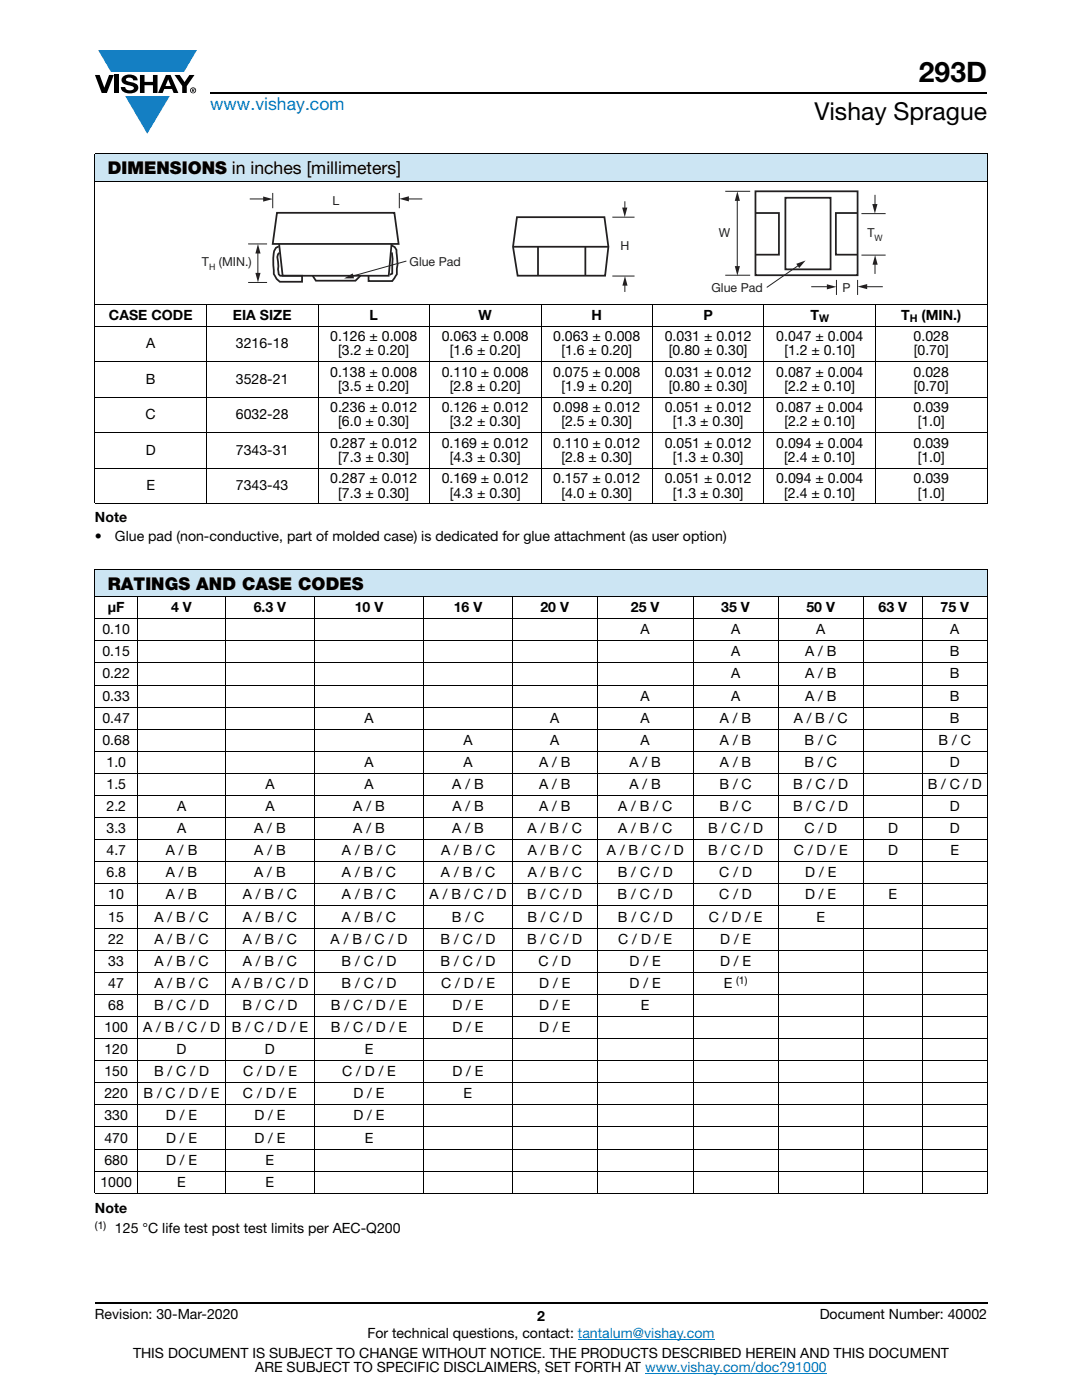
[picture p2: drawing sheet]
<svg xmlns="http://www.w3.org/2000/svg" width="216mm" height="279mm" viewBox="0 0 216 279" stroke-linecap="round" stroke-linejoin="round" font-family="sans-serif">
<defs><g id="words">
<text font-size="5.6" x="183.4" y="16.4">293D</text>
<text font-size="4.9" x="162.5" y="24">Vishay Sprague</text>
<text font-size="3.5" fill="#007ec4" x="42" y="21.9">www.vishay.com</text>
<g font-size="3.5">
<text x="21.5" y="34.8">DIMENSIONS in inches [millimeters]</text>
<text x="21.5" y="117.7">RATINGS AND CASE CODES</text>
</g>
<g font-size="2.8">
<text x="21.7" y="63.8">CASE CODE</text>
<text x="46.5" y="63.8">EIA SIZE</text>
<text x="73.7" y="63.8">L</text>
<text x="95.5" y="63.8">W</text>
<text x="118" y="63.8">H</text>
<text x="140.4" y="63.8">P</text>
<text x="161.7" y="63.8">T</text>
<text x="179.8" y="63.8">T</text>
<text x="183.9" y="63.8">(MIN.)</text>
<text x="29.2" y="69.5">A</text>
<text x="47.1" y="69.5">3216-18</text>
<text x="65.9" y="68.1">0.126 ± 0.008</text>
<text x="67.5" y="70.9">[3.2 ± 0.20]</text>
<text x="88.1" y="68.1">0.063 ± 0.008</text>
<text x="89.8" y="70.9">[1.6 ± 0.20]</text>
<text x="110.4" y="68.1">0.063 ± 0.008</text>
<text x="112" y="70.9">[1.6 ± 0.20]</text>
<text x="132.6" y="68.1">0.031 ± 0.012</text>
<text x="133.5" y="70.9">[0.80 ± 0.30]</text>
<text x="154.9" y="68.1">0.047 ± 0.004</text>
<text x="156.5" y="70.9">[1.2 ± 0.10]</text>
<text x="182.3" y="68.1">0.028</text>
<text x="182.4" y="70.9">[0.70]</text>
<text x="29.1" y="76.6">B</text>
<text x="47.1" y="76.6">3528-21</text>
<text x="65.9" y="75.2">0.138 ± 0.008</text>
<text x="88.1" y="75.2">0.110 ± 0.008</text>
<text x="110.4" y="75.2">0.075 ± 0.008</text>
<text x="132.6" y="75.2">0.031 ± 0.012</text>
<text x="154.9" y="75.2">0.087 ± 0.004</text>
<text x="182.3" y="75.2">0.028</text>
<text x="29.1" y="83.7">C</text>
<text x="47.1" y="83.7">6032-28</text>
<text x="65.9" y="82.3">0.236 ± 0.012</text>
<text x="67.5" y="78">[3.5 ± 0.20]</text>
<text x="88.1" y="82.3">0.126 ± 0.012</text>
<text x="89.8" y="78">[2.8 ± 0.20]</text>
<text x="110.4" y="82.3">0.098 ± 0.012</text>
<text x="112" y="78">[1.9 ± 0.20]</text>
<text x="132.6" y="82.3">0.051 ± 0.012</text>
<text x="133.5" y="78">[0.80 ± 0.30]</text>
<text x="154.9" y="82.3">0.087 ± 0.004</text>
<text x="156.5" y="78">[2.2 ± 0.10]</text>
<text x="182.3" y="82.3">0.039</text>
<text x="182.3" y="78">[0.70]</text>
<text x="65.9" y="89.4">0.287 ± 0.012</text>
<text x="67.5" y="85.1">[6.0 ± 0.30]</text>
<text x="88.1" y="89.4">0.169 ± 0.012</text>
<text x="89.8" y="85.1">[3.2 ± 0.30]</text>
<text x="110.4" y="89.4">0.110 ± 0.012</text>
<text x="112" y="85.1">[2.5 ± 0.30]</text>
<text x="132.6" y="89.4">0.051 ± 0.012</text>
<text x="134.3" y="85.1">[1.3 ± 0.30]</text>
<text x="154.9" y="89.4">0.094 ± 0.004</text>
<text x="156.5" y="85.1">[2.2 ± 0.10]</text>
<text x="182.3" y="89.4">0.039</text>
<text x="183.1" y="85.1">[1.0]</text>
<text x="29.1" y="90.8">D</text>
<text x="47.1" y="90.8">7343-31</text>
<text x="67.5" y="92.2">[7.3 ± 0.30]</text>
<text x="89.8" y="92.2">[4.3 ± 0.30]</text>
<text x="112" y="92.2">[2.8 ± 0.30]</text>
<text x="134.3" y="92.2">[1.3 ± 0.30]</text>
<text x="156.5" y="92.2">[2.4 ± 0.10]</text>
<text x="183.1" y="92.2">[1.0]</text>
<text x="29.2" y="97.9">E</text>
<text x="47.1" y="97.9">7343-43</text>
<text x="65.9" y="96.5">0.287 ± 0.012</text>
<text x="67.5" y="99.3">[7.3 ± 0.30]</text>
<text x="88.1" y="96.5">0.169 ± 0.012</text>
<text x="89.8" y="99.3">[4.3 ± 0.30]</text>
<text x="110.4" y="96.5">0.157 ± 0.012</text>
<text x="112" y="99.3">[4.0 ± 0.30]</text>
<text x="132.6" y="96.5">0.051 ± 0.012</text>
<text x="134.3" y="99.3">[1.3 ± 0.30]</text>
<text x="154.9" y="96.5">0.094 ± 0.004</text>
<text x="156.5" y="99.3">[2.4 ± 0.10]</text>
<text x="182.3" y="96.5">0.039</text>
<text x="183.1" y="99.3">[1.0]</text>
<text x="18.9" y="104.2">Note</text>
<text x="18.9" y="108">•</text>
<text x="22.9" y="108">Glue pad (non-conductive, part of molded case) is dedicated for glue attachment (as user option)</text>
<text x="21.5" y="122.2">μF</text>
<text x="34.2" y="122.2">4 V</text>
<text x="50.6" y="122.2">6.3 V</text>
<text x="70.8" y="122.2">10 V</text>
<text x="90.5" y="122.2">16 V</text>
<text x="107.8" y="122.2">20 V</text>
<text x="125.9" y="122.2">25 V</text>
<text x="143.9" y="122.2">35 V</text>
<text x="160.9" y="122.2">50 V</text>
<text x="175.3" y="122.2">63 V</text>
<text x="187.7" y="122.2">75 V</text>
<text x="20.4" y="126.6">0.10</text>
<text x="20.4" y="131">0.15</text>
<text x="127.8" y="126.6">A</text>
<text x="145.9" y="126.6">A</text>
<text x="145.9" y="131">A</text>
<text x="160.6" y="131">A / B</text>
<text x="162.9" y="126.6">A</text>
<text x="189.5" y="131">B</text>
<text x="189.6" y="126.6">A</text>
<text x="20.4" y="135.4">0.22</text>
<text x="145.9" y="135.4">A</text>
<text x="160.6" y="135.4">A / B</text>
<text x="189.5" y="135.4">B</text>
<text x="20.4" y="139.8">0.33</text>
<text x="127.8" y="139.8">A</text>
<text x="145.9" y="139.8">A</text>
<text x="160.6" y="139.8">A / B</text>
<text x="189.5" y="139.8">B</text>
<text x="20.4" y="144.2">0.47</text>
<text x="20.4" y="148.7">0.68</text>
<text x="72.7" y="144.2">A</text>
<text x="92.5" y="148.7">A</text>
<text x="109.8" y="144.2">A</text>
<text x="109.8" y="148.7">A</text>
<text x="127.8" y="144.2">A</text>
<text x="127.8" y="148.7">A</text>
<text x="143.7" y="144.2">A / B</text>
<text x="143.7" y="148.7">A / B</text>
<text x="158.4" y="144.2">A / B / C</text>
<text x="160.5" y="148.7">B / C</text>
<text x="187.3" y="148.7">B / C</text>
<text x="189.6" y="144.2">B</text>
<text x="21.2" y="153.1">1.0</text>
<text x="72.7" y="153.1">A</text>
<text x="92.5" y="153.1">A</text>
<text x="107.6" y="153.1">A / B</text>
<text x="125.6" y="153.1">A / B</text>
<text x="143.7" y="153.1">A / B</text>
<text x="160.5" y="153.1">B / C</text>
<text x="189.5" y="153.1">D</text>
<text x="21.2" y="157.5">1.5</text>
<text x="21.2" y="161.9">2.2</text>
<text x="35.3" y="161.9">A</text>
<text x="53" y="157.5">A</text>
<text x="53" y="161.9">A</text>
<text x="70.5" y="161.9">A / B</text>
<text x="72.7" y="157.5">A</text>
<text x="90.3" y="157.5">A / B</text>
<text x="90.3" y="161.9">A / B</text>
<text x="107.6" y="157.5">A / B</text>
<text x="107.6" y="161.9">A / B</text>
<text x="123.3" y="161.9">A / B / C</text>
<text x="125.6" y="157.5">A / B</text>
<text x="143.6" y="157.5">B / C</text>
<text x="143.6" y="161.9">B / C</text>
<text x="158.3" y="157.5">B / C / D</text>
<text x="158.3" y="161.9">B / C / D</text>
<text x="185.2" y="157.5">B / C / D</text>
<text x="189.5" y="161.9">D</text>
<text x="21.2" y="166.3">3.3</text>
<text x="35.3" y="166.3">A</text>
<text x="50.7" y="166.3">A / B</text>
<text x="70.5" y="166.3">A / B</text>
<text x="90.3" y="166.3">A / B</text>
<text x="105.3" y="166.3">A / B / C</text>
<text x="123.3" y="166.3">A / B / C</text>
<text x="141.3" y="166.3">B / C / D</text>
<text x="160.5" y="166.3">C / D</text>
<text x="177.2" y="166.3">D</text>
<text x="189.5" y="166.3">D</text>
<text x="21.2" y="170.7">4.7</text>
<text x="33.1" y="170.7">A / B</text>
<text x="50.7" y="170.7">A / B</text>
<text x="68.2" y="170.7">A / B / C</text>
<text x="88" y="170.7">A / B / C</text>
<text x="105.3" y="170.7">A / B / C</text>
<text x="121.1" y="170.7">A / B / C / D</text>
<text x="141.3" y="170.7">B / C / D</text>
<text x="158.4" y="170.7">C / D / E</text>
<text x="177.2" y="170.7">D</text>
<text x="189.7" y="170.7">E</text>
<text x="21.2" y="175.1">6.8</text>
<text x="21.6" y="179.5">10</text>
<text x="33.1" y="179.5">A / B</text>
<text x="33.1" y="175.1">A / B</text>
<text x="48.5" y="179.5">A / B / C</text>
<text x="50.7" y="175.1">A / B</text>
<text x="68.2" y="179.5">A / B / C</text>
<text x="68.2" y="175.1">A / B / C</text>
<text x="85.7" y="179.5">A / B / C / D</text>
<text x="88" y="175.1">A / B / C</text>
<text x="105.2" y="179.5">B / C / D</text>
<text x="105.3" y="175.1">A / B / C</text>
<text x="123.2" y="179.5">B / C / D</text>
<text x="123.3" y="175.1">B / C / D</text>
<text x="143.5" y="179.5">C / D</text>
<text x="143.5" y="175.1">C / D</text>
<text x="160.6" y="179.5">D / E</text>
<text x="160.7" y="175.1">D / E</text>
<text x="177.3" y="179.5">E</text>
<text x="21.6" y="183.9">15</text>
<text x="30.8" y="183.9">A / B / C</text>
<text x="48.5" y="183.9">A / B / C</text>
<text x="68.2" y="183.9">A / B / C</text>
<text x="90.2" y="183.9">B / C</text>
<text x="105.2" y="183.9">B / C / D</text>
<text x="123.3" y="183.9">B / C / D</text>
<text x="141.4" y="183.9">C / D / E</text>
<text x="162.9" y="183.9">E</text>
<text x="21.6" y="188.3">22</text>
<text x="30.8" y="188.3">A / B / C</text>
<text x="48.5" y="188.3">A / B / C</text>
<text x="66" y="188.3">A / B / C / D</text>
<text x="87.9" y="188.3">B / C / D</text>
<text x="105.2" y="188.3">B / C / D</text>
<text x="123.4" y="188.3">C / D / E</text>
<text x="143.7" y="188.3">D / E</text>
<text x="21.6" y="192.7">33</text>
<text x="21.6" y="197.1">47</text>
<text x="30.8" y="192.7">A / B / C</text>
<text x="30.8" y="197.1">A / B / C</text>
<text x="46.2" y="197.1">A / B / C / D</text>
<text x="48.5" y="192.7">A / B / C</text>
<text x="68.1" y="192.7">B / C / D</text>
<text x="68.1" y="197.1">B / C / D</text>
<text x="87.9" y="192.7">B / C / D</text>
<text x="88" y="197.1">C / D / E</text>
<text x="107.4" y="192.7">C / D</text>
<text x="107.6" y="197.1">D / E</text>
<text x="125.6" y="197.1">D / E</text>
<text x="125.6" y="192.7">D / E</text>
<text x="143.7" y="192.7">D / E</text>
<text x="144.4" y="197.1">E</text>
<text x="21.6" y="201.6">68</text>
<text x="30.8" y="201.6">B / C / D</text>
<text x="48.4" y="201.6">B / C / D</text>
<text x="66" y="201.6">B / C / D / E</text>
<text x="90.3" y="201.6">D / E</text>
<text x="107.6" y="201.6">D / E</text>
<text x="127.9" y="201.6">E</text>
<text x="20.8" y="206">100</text>
<text x="28.6" y="206">A / B / C / D</text>
<text x="46.3" y="206">B / C / D / E</text>
<text x="66" y="206">B / C / D / E</text>
<text x="90.3" y="206">D / E</text>
<text x="107.6" y="206">D / E</text>
<text x="20.8" y="210.4">120</text>
<text x="20.8" y="214.8">150</text>
<text x="30.7" y="214.8">B / C / D</text>
<text x="35.2" y="210.4">D</text>
<text x="48.5" y="214.8">C / D / E</text>
<text x="52.9" y="210.4">D</text>
<text x="68.2" y="214.8">C / D / E</text>
<text x="72.8" y="210.4">E</text>
<text x="90.3" y="214.8">D / E</text>
<text x="20.8" y="219.2">220</text>
<text x="28.6" y="219.2">B / C / D / E</text>
<text x="48.5" y="219.2">C / D / E</text>
<text x="70.5" y="219.2">D / E</text>
<text x="92.5" y="219.2">E</text>
<text x="20.8" y="223.6">330</text>
<text x="33.1" y="223.6">D / E</text>
<text x="50.8" y="223.6">D / E</text>
<text x="70.5" y="223.6">D / E</text>
<text x="20.8" y="228">470</text>
<text x="20.8" y="232.4">680</text>
<text x="33.1" y="232.4">D / E</text>
<text x="33.1" y="228">D / E</text>
<text x="50.8" y="228">D / E</text>
<text x="53" y="232.4">E</text>
<text x="72.8" y="228">E</text>
<text x="20" y="236.8">1000</text>
<text x="35.4" y="236.8">E</text>
<text x="53" y="236.8">E</text>
<text x="18.9" y="242.1">Note</text>
<text x="22.9" y="246">125 °C life test post test limits per AEC-Q200</text>
<text x="18.9" y="263.3">Revision: 30-Mar-2020</text>
<text x="107.2" y="263.6">2</text>
<text x="163.6" y="263.3">Document Number: 40002</text>
<text x="73.3" y="267.1">For technical questions, contact: tantalum@vishay.com</text>
<text x="26.5" y="271">THIS DOCUMENT IS SUBJECT TO CHANGE WITHOUT NOTICE. THE PRODUCTS DESCRIBED HEREIN AND THIS DOCUMENT</text>
<text x="50.9" y="273.8">ARE SUBJECT TO SPECIFIC DISCLAIMERS, SET FORTH AT www.vishay.com/doc?91000</text>
</g>
<g font-size="2.5" fill="#231f20">
<text x="66.4" y="40.8">L</text>
<text x="143.5" y="47.3">W</text>
<text x="173.1" y="47.4">T</text>
<text x="40.3" y="53.2">T</text>
<text x="43.7" y="53.2">(MIN.)</text>
<text x="81.7" y="53">Glue Pad</text>
<text x="123.8" y="50">H</text>
<text x="142" y="58.3">Glue Pad</text>
<text x="168.1" y="58.2">P</text>
</g>
<g font-size="2.1">
<text x="163.4" y="64.3">W</text>
<text x="181.5" y="64.3">H</text>
<text x="146.9" y="196.3">(1)</text>
<text x="18.9" y="245.2">(1)</text>
</g>
<g font-size="1.8" fill="#231f20">
<text x="41.7" y="53.9">H</text>
<text x="174.5" y="48.1">W</text>
</g>
</g></defs>
<g fill="#147fc3">
<path d="M19.6 10h19.7l-2.6 4.3h-1.1h-13.5z"/>
<path d="M25 19.2h8.9l-4.5 7.5z"/>
</g>
<g fill="#000">
<path d="M18.9 15h1l.9 2.5 1-2.5h.9l-1.4 3.6h-1zM22.9 15h.9v3.6h-.9zM24.6 15.3a2.1 2.1 0 0 1 2.8 .3l.1 .4h-.9a.79 .79 0 0 0-.7-.5 .79 .79 0 0 0-.8 .4l.3 .3 1 .2a1.08 1.08 0 0 1 1.2 1.1 1.08 1.08 0 0 1-1.1 1.1 1.73 1.73 0 0 1-2.4-1.2h.9a.96 .96 0 0 0 .8 .6 .96 .96 0 0 0 .9-.4 1.31 1.31 0 0 0-1.2-.6 1.03 1.03 0 0 1-1.1-.6 1.03 1.03 0 0 1 .2-1.1zM27.9 15h.9v1.3h1.7v-1.3h.9v3.6h-.9v-1.6h-1.7v1.6h-.9zM34.8 15h1.1l.9 1.4 1-1.4h1l-1.5 2.2v1.4h-.9v-1.4z"/>
<path d="M33.6 15.8l.5 1.4h-1.1zM33.1 15l-1.6 3.6h1l.3-.8h1.5l.3 .8h1l-1.6-3.6z"/>
<path d="M38.4 17.8h.2v.2h-.2zM38.3 17.7v.7h.1v-.3l.4 .3-.2-.3 .2-.2-.1-.2z"/>
<path d="M38.1 18a.46 .46 0 0 1 .9 0 .46 .46 0 0 1-.9 0zM37.9 18a.6 .6 0 0 0 1.2 0 .6 .6 0 0 0-1.2 0z"/>
</g>
<path d="M42 18.6h155M18.9 260h178.1" fill="none" stroke="#000" stroke-width=".36"/>
<path d="M115.3 267.3h27.3M128.7 274h36.3" fill="none" stroke="#007ec4" stroke-width=".2"/>
<g fill="#cce5f3">
<path d="M18.9 30.7h178.1v5.5h-178.1z"/>
<path d="M18.9 113.6h178.1v5.5h-178.1z"/>
</g>
<g fill="none" stroke="#000" stroke-width=".2">
<path d="M18.9 30.7h178.1M18.9 36.2h178.1M18.9 30.8v69.6M197 30.8v69.6M18.9 60.8h178.1M18.9 65.1h178.1M18.9 72.2h178.1M18.9 79.2h178.1M41.2 60.7v39.9M63.5 60.7v39.9M85.7 60.7v39.9M107.9 60.7v39.9"/>
<path d="M130.2 60.7v39.9M152.4 60.7v39.9M174.7 60.7v39.9M18.9 86.3h178.1M18.9 93.4h178.1M18.9 100.5h178.1M18.9 113.6h178.1M18.9 119.1h178.1M18.9 113.7v124.3M27.4 119v119.2M45 119v119.2M62.7 119v119.2"/>
<path d="M84.6 119v119.2M102.2 119v119.2M119.2 119v119.2M138.3 119v119.2M155.3 119v119.2M172.3 119v119.2M184.1 119v119.2M197 113.7v124.3M18.9 123.5h178.1M18.9 127.9h178.1M18.9 132.3h178.1M18.9 136.7h178.1"/>
<path d="M18.9 141.1h178.1M18.9 145.5h178.1M18.9 149.9h178.1M18.9 154.3h178.1M18.9 158.8h178.1M18.9 163.2h178.1M18.9 167.6h178.1M18.9 172h178.1M18.9 176.4h178.1M18.9 180.8h178.1M18.9 185.2h178.1M18.9 189.6h178.1"/>
<path d="M18.9 194h178.1M18.9 198.4h178.1M18.9 202.9h178.1M18.9 207.3h178.1M18.9 211.7h178.1M18.9 216.1h178.1M18.9 220.5h178.1M18.9 224.9h178.1M18.9 229.3h178.1M18.9 233.7h178.1M18.9 238.1h178.1"/>
</g>
<path d="M55.3 42.5h23.4l.8 6.2h-25.1zM55.6 49.2a2 2 0 0 0-1.1 2.2l.1 2.5a2.71 2.71 0 0 0 1.2 2.3h4.5v-1.2h-4.4l-.3-.2-.3-3.5 .2-.6 .3-.3M55.7 48.7l.7 6.3h21.2l.5-6.3M62.4 55l.6 1h7.9l1-1M78.1 49l.7 .3 .3 .6 .2 2.9-.1 2-.9 1.3h-4.8v-1.1M78.2 50.4l.1 1.2v3l-.5 .2" fill="none" stroke="#231f20" stroke-width=".35"/>
<path d="M54.4 38.5v3.1M79.7 38.5v3.1M81.2 39.7h3.1M49.5 48.7h3.8M49.5 56.4h3.8" fill="none" stroke="#231f20" stroke-width=".2"/>
<path d="M79.7 39.7l1.9-.5v1z" fill="#231f20"/>
<path d="M49.8 39.7h3.1" fill="none" stroke="#231f20" stroke-width=".2"/>
<path d="M52.5 39.2l1.9 .5-1.9 .5z" fill="#231f20"/>
<path d="M51.5 50.2v4.6" fill="none" stroke="#231f20" stroke-width=".2"/>
<g fill="#231f20">
<path d="M51.5 48.7l.5 1.9h-1z"/>
<path d="M51 54.5h1l-.5 1.9z"/>
</g>
<path d="M102.4 49.2h19.1M103.2 43.3h17.4l.8 5.9-.7 5.8h-17.4l-.9-5.8zM107.4 49.2v5.8M116.8 49.2v5.8" fill="none" stroke="#231f20" stroke-width=".35"/>
<path d="M122.2 43.3h4.4M122.2 55.1h4.4M124.7 40.2v1.6" fill="none" stroke="#231f20" stroke-width=".2"/>
<path d="M124.2 41.4h1l-.5 1.9z" fill="#231f20"/>
<path d="M124.7 56.7v1.6" fill="none" stroke="#231f20" stroke-width=".2"/>
<path d="M124.7 55.1l.5 1.9h-1z" fill="#231f20"/>
<path d="M150.7 38.2h20.4v16.7h-20.4zM156.7 39.5h9v14.3h-9zM150.7 42.5h4.7v8.3h-4.7M171.1 42.5h-4.3v8.3h4.3" fill="none" stroke="#231f20" stroke-width=".35"/>
<path d="M144.7 38.2h5M147.1 39.7v13.8M144.7 54.9h5M166.9 55.9v3M171.1 55.9v3" fill="none" stroke="#231f20" stroke-width=".2"/>
<g fill="#231f20">
<path d="M147.1 38.2l.5 1.9h-1z"/>
<path d="M146.6 53.1h1l-.5 1.9z"/>
</g>
<path d="M161.9 57.2h3.4" fill="none" stroke="#231f20" stroke-width=".2"/>
<path d="M165 56.7l1.9 .5-1.9 .6z" fill="#231f20"/>
<path d="M172.7 57.2h3.5" fill="none" stroke="#231f20" stroke-width=".2"/>
<path d="M171.1 57.2l1.9-.5v1z" fill="#231f20"/>
<path d="M171.9 42.6h4.8M171.9 50.9h4.8M174.6 52.5v2.2" fill="none" stroke="#231f20" stroke-width=".2"/>
<path d="M174.6 50.9l.5 1.9h-1z" fill="#231f20"/>
<path d="M174.6 38.9v2.2" fill="none" stroke="#231f20" stroke-width=".2"/>
<path d="M174.1 40.7h1l-.5 1.9z" fill="#231f20"/>
<path d="M159.5 52.9l-6.5 4.5" fill="none" stroke="#231f20" stroke-width=".2"/>
<path d="M158.9 52.7l1.8-.7-1.2 1.5z" fill="#231f20"/>
<path d="M81.1 52.1l-10.9 3.1" fill="none" stroke="#231f20" stroke-width=".2"/>
<path d="M68.7 55.6l1.7-1 .3 1z" fill="#231f20"/>
<use href="#words"/>
</svg>
